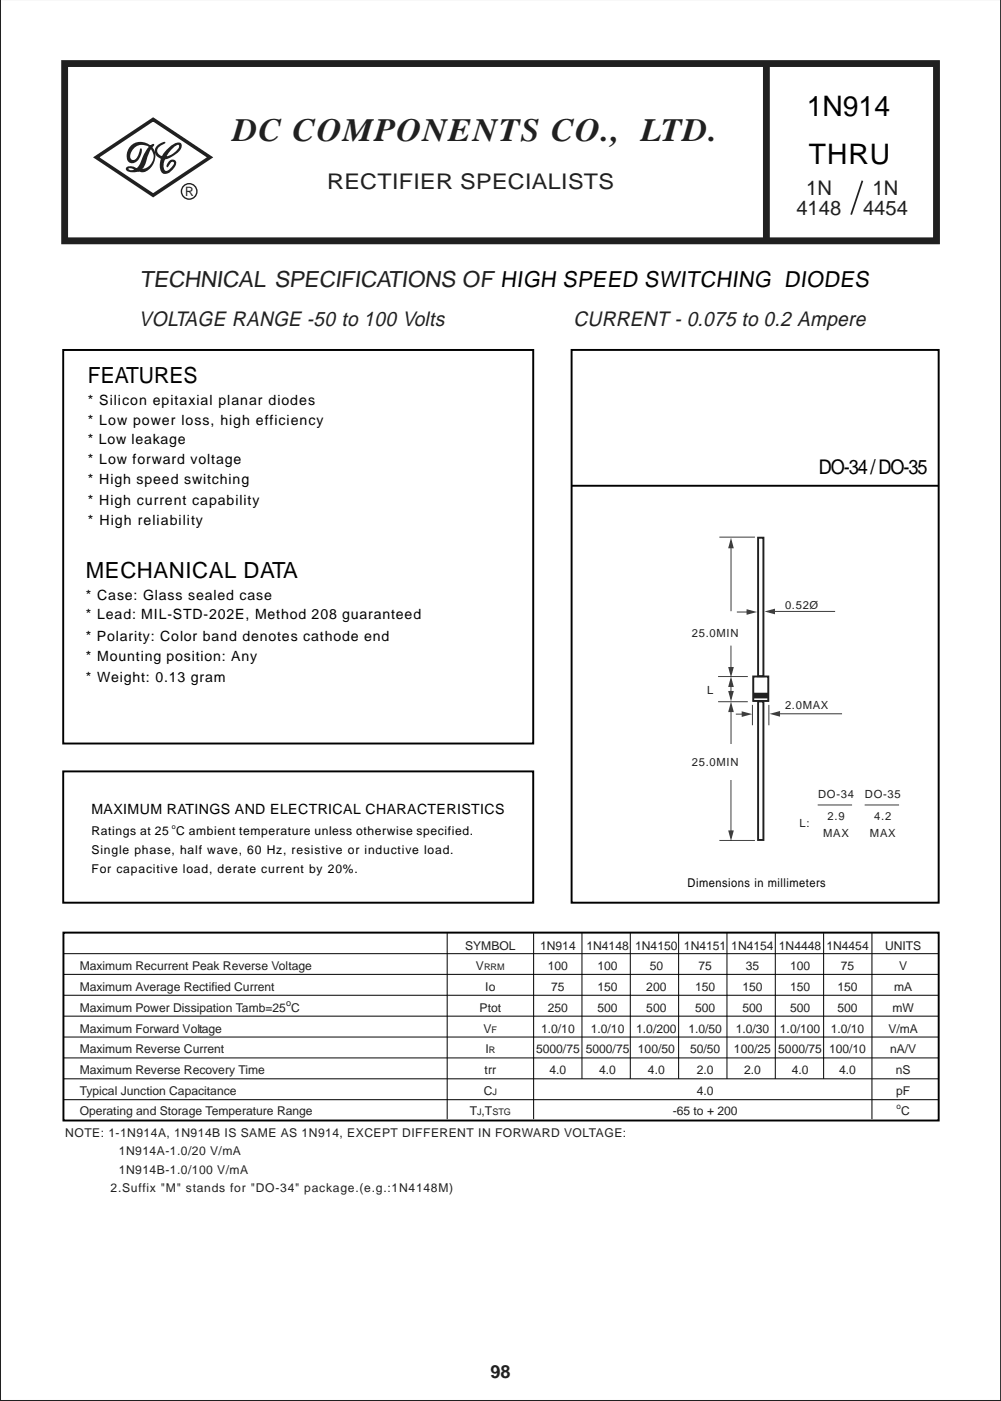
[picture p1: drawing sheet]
<svg xmlns="http://www.w3.org/2000/svg" width="175mm" height="245mm" viewBox="0 0 175 245" stroke-linecap="round" stroke-linejoin="round" font-family="sans-serif">
<defs><g id="words">
<text font-size="5.7" fill="#231f20" x="40.7" y="24.6">DC COMPONENTS CO., LTD.</text>
<g font-size="4.9">
<text x="141" y="20.3">1N914</text>
<text x="141.4" y="28.6">THRU</text>
</g>
<text font-size="3.9" fill="#231f20" x="24.5" y="50.2">TECHNICAL SPECIFICATIONS OF HIGH SPEED SWITCHING DIODES</text>
<g font-size="3.9">
<text x="15.4" y="67">FEATURES</text>
<text x="15" y="101">MECHANICAL DATA</text>
</g>
<text font-size="3.8" fill="#231f20" x="57.2" y="33.1">RECTIFIER SPECIALISTS</text>
<g font-size="3.6" fill="#231f20">
<text x="24.3" y="57">VOLTAGE RANGE -50 to 100 Volts</text>
<text x="100.2" y="57">CURRENT - 0.075 to 0.2 Ampere</text>
</g>
<g font-size="3.5" fill="#231f20">
<text x="140.9" y="34">1N</text>
<text x="152.5" y="34">1N</text>
<text x="139.2" y="37.5">4148</text>
<text x="150.9" y="37.5">4454</text>
</g>
<text font-size="3.5" x="143.1" y="82.8">DO-34 / DO-35</text>
<text font-size="3.2" fill="#231f20" x="85.7" y="240.8">98</text>
<g font-size="2.5">
<text x="15.4" y="70.7">* Silicon epitaxial planar diodes</text>
<text x="15.4" y="77.6">* Low leakage</text>
<text x="15.4" y="74.2">* Low power loss, high efficiency</text>
<text x="15.4" y="81">* Low forward voltage</text>
<text x="15.4" y="84.5">* High speed switching</text>
<text x="15.4" y="88.2">* High current capability</text>
<text x="15.4" y="91.7">* High reliability</text>
<text x="15" y="104.9">* Case: Glass sealed case</text>
<text x="15" y="108.2">* Lead: MIL-STD-202E, Method 208 guaranteed</text>
<text x="15" y="111.9">* Polarity: Color band denotes cathode end</text>
<text x="15" y="115.5">* Mounting position: Any</text>
<text x="15" y="119.2">* Weight: 0.13 gram</text>
<text x="16" y="142.3">MAXIMUM RATINGS AND ELECTRICAL CHARACTERISTICS</text>
</g>
<text font-size="2.3" fill="#231f20" x="32.4" y="34.2">R</text>
<g font-size="2.1">
<text x="16" y="145.9">Ratings at 25 C ambient temperature unless otherwise specified.</text>
<text x="16" y="149.3">Single phase, half wave, 60 Hz, resistive or inductive load.</text>
<text x="16" y="152.6">For capacitive load, derate current by 20%.</text>
<text x="120.2" y="154.9">Dimensions in millimeters</text>
</g>
<g font-size="2.1" fill="#231f20">
<text x="81.3" y="166">SYMBOL</text>
<text x="94.4" y="166">1N914</text>
<text x="102.5" y="166">1N4148 1N4150 1N4151 1N4154 1N4448 1N4454</text>
<text x="154.7" y="166">UNITS</text>
<text x="13.9" y="173.2">Maximum Average Rectified Current</text>
<text x="13.9" y="169.6">Maximum Recurrent Peak Reverse Voltage</text>
<text x="83.2" y="169.6">V</text>
<text x="84.8" y="173.2">Io</text>
<text x="95.8" y="169.6">100</text>
<text x="96.4" y="173.2">75</text>
<text x="104.4" y="173.2">150</text>
<text x="104.4" y="169.6">100</text>
<text x="113" y="173.2">200</text>
<text x="113.6" y="169.6">50</text>
<text x="121.5" y="173.2">150</text>
<text x="122.1" y="169.6">75</text>
<text x="129.8" y="173.2">150</text>
<text x="130.4" y="169.6">35</text>
<text x="138.1" y="173.2">150</text>
<text x="138.1" y="169.6">100</text>
<text x="146.4" y="173.2">150</text>
<text x="147" y="169.6">75</text>
<text x="156.3" y="173.2">mA</text>
<text x="157.2" y="169.6">V</text>
<text x="13.9" y="176.8">Maximum Power Dissipation Tamb=25 C</text>
<text x="83.8" y="176.8">Ptot</text>
<text x="95.8" y="176.8">250</text>
<text x="104.4" y="176.8">500</text>
<text x="113" y="176.8">500</text>
<text x="121.5" y="176.8">500</text>
<text x="129.8" y="176.8">500</text>
<text x="138.1" y="176.8">500</text>
<text x="146.4" y="176.8">500</text>
<text x="156" y="176.8">mW</text>
<text x="13.9" y="184.1">Maximum Reverse Current</text>
<text x="13.9" y="180.4">Maximum Forward Voltage</text>
<text x="84.5" y="180.4">V</text>
<text x="84.8" y="184.1">I</text>
<text x="93.7" y="184.1">5000/75 5000/75 100/50</text>
<text x="94.6" y="180.4">1.0/10</text>
<text x="103.3" y="180.4">1.0/10</text>
<text x="111.2" y="180.4">1.0/200</text>
<text x="120.3" y="180.4">1.0/50</text>
<text x="120.6" y="184.1">50/50</text>
<text x="128.3" y="184.1">100/25 5000/75 100/10</text>
<text x="128.6" y="180.4">1.0/30</text>
<text x="136.3" y="180.4">1.0/100</text>
<text x="145.2" y="180.4">1.0/10</text>
<text x="155.3" y="180.4">V/mA</text>
<text x="155.6" y="184.1">nA/V</text>
<text x="13.9" y="187.7">Maximum Reverse Recovery Time</text>
<text x="13.9" y="191.3">Typical Junction Capacitance</text>
<text x="84.6" y="191.3">C</text>
<text x="84.7" y="187.7">trr</text>
<text x="96.1" y="187.7">4.0</text>
<text x="104.7" y="187.7">4.0</text>
<text x="113.3" y="187.7">4.0</text>
<text x="121.8" y="191.3">4.0</text>
<text x="121.8" y="187.7">2.0</text>
<text x="130.1" y="187.7">2.0</text>
<text x="138.4" y="187.7">4.0</text>
<text x="146.7" y="187.7">4.0</text>
<text x="156.6" y="187.7">nS</text>
<text x="156.6" y="191.3">pF</text>
<text x="13.9" y="194.9">Operating and Storage Temperature Range</text>
<text x="82.1" y="194.9">T ,T</text>
<text x="117.6" y="194.9">-65 to + 200</text>
<text x="157.5" y="194.9">C</text>
<text x="11.4" y="198.7">NOTE: 1-1N914A, 1N914B IS SAME AS 1N914, EXCEPT DIFFERENT IN FORWARD VOLTAGE:</text>
<text x="20.8" y="201.9">1N914A-1.0/20 V/mA</text>
<text x="19.3" y="208.3">2.Suffix &quot;M&quot; stands for &quot;DO-34&quot; package.(e.g.:1N4148M)</text>
<text x="20.8" y="205.1">1N914B-1.0/100 V/mA</text>
</g>
<g font-size="2" fill="#231f20">
<text x="137.2" y="106.4">0.52Ø</text>
<text x="120.9" y="111.3">25.0MIN</text>
<text x="123.6" y="121.2">L</text>
<text x="137.2" y="123.8">2.0MAX</text>
<text x="120.9" y="133.9">25.0MIN</text>
<text x="143" y="139.4">DO-34</text>
<text x="144.7" y="143.4">2.9</text>
<text x="151.2" y="139.4">DO-35</text>
<text x="152.8" y="143.4">4.2</text>
<text x="139.8" y="144.5">L:</text>
<text x="143.9" y="146.3">MAX</text>
<text x="152.1" y="146.3">MAX</text>
</g>
<g font-size="1.6" fill="#231f20">
<text x="84.6" y="169.6">RRM</text>
<text x="50" y="175.8">o</text>
<text x="85.4" y="184.1">R</text>
<text x="85.9" y="180.4">F</text>
<text x="86.1" y="191.3">J</text>
<text x="83.4" y="194.9">J</text>
<text x="86.1" y="194.9">STG</text>
</g>
<text font-size="1.4" fill="#231f20" x="156.7" y="193.8">o</text>
<text font-size="1.2" x="30" y="144.9">o</text>
</g></defs>
<path d="M131.6 121.6h2.7" fill="none" stroke="#231f20" stroke-width="1" stroke-linecap="butt"/>
<path d="M132.5 94h.9v24.2h-.9zM131.7 118.2h2.6v4.3h-2.6zM132.5 122.6h.9v24.2h-.9z" fill="none" stroke="#231f20" stroke-width=".34"/>
<path d="M125.7 93.9h6.3M127.8 94.6v12.2M125.5 118.2h5.2M125.5 122.6h5.2" fill="none" stroke="#3c3c3d" stroke-width=".17"/>
<path d="M127.8 94l.5 1.8h-1z" fill="#3c3c3d"/>
<path d="M127.8 112.8v4.1" fill="none" stroke="#3c3c3d" stroke-width=".17"/>
<path d="M127.3 116.6h1l-.5 1.8z" fill="#3c3c3d"/>
<path d="M127.8 118.7v3.4" fill="none" stroke="#3c3c3d" stroke-width=".17"/>
<g fill="#3c3c3d">
<path d="M127.8 118.2l.5 1.9h-1z"/>
<path d="M127.3 120.7h1l-.5 1.9z"/>
</g>
<path d="M128.8 107h2" fill="none" stroke="#3c3c3d" stroke-width=".17"/>
<path d="M130.5 106.5l1.8 .4-1.8 .5z" fill="#3c3c3d"/>
<path d="M127.8 123.2v6.8M125.7 146.9h6.3" fill="none" stroke="#3c3c3d" stroke-width=".17"/>
<path d="M127.8 122.6l.5 1.8h-1z" fill="#3c3c3d"/>
<path d="M127.8 136.3v9.2" fill="none" stroke="#3c3c3d" stroke-width=".17"/>
<path d="M127.3 145.1h1l-.5 1.9z" fill="#3c3c3d"/>
<path d="M128.6 124.8h1.4" fill="none" stroke="#3c3c3d" stroke-width=".17"/>
<path d="M129.7 124.3l1.8 .5-1.8 .5z" fill="#3c3c3d"/>
<path d="M135.1 106.8h10.9" fill="none" stroke="#3c3c3d" stroke-width=".17"/>
<path d="M133.6 106.9l1.9-.5v1z" fill="#3c3c3d"/>
<path d="M136 124.7h11.2" fill="none" stroke="#3c3c3d" stroke-width=".17"/>
<path d="M134.5 124.7l1.9-.4v.9z" fill="#3c3c3d"/>
<path d="M131.5 123.2v3.5M134.4 123.2v3.5" fill="none" stroke="#3c3c3d" stroke-width=".17"/>
<path d="M0 -.1v244.9h175v-244.9" fill="none" stroke="#231f20" stroke-width=".35"/>
<path d="M11 61.2h82.2v68.7h-82.2zM99.9 61.2h64.2v96.5h-64.2zM99.9 84.9h64.1M11 134.8h82.2v22.9h-82.2z" fill="none" stroke="#000" stroke-width=".34"/>
<path d="M11.3 11.1h152.4v31h-152.4zM134 11.1v31" fill="none" stroke="#231f20" stroke-width="1.2" stroke-linecap="butt"/>
<path d="M16.8 27.5l10-6.6 9.9 6.6-9.9 6.6z" fill="none" stroke="#231f20" stroke-width=".62" stroke-linecap="butt"/>
<circle cx="33.1" cy="33.4" r="1.35" fill="none" stroke="#231f20" stroke-width=".24"/>
<g fill="#231f20">
<path d="M22.8 25.6a2.58 2.58 0 0 1 3.6-.1 2.58 2.58 0 0 1 .1 3.6 1.95 1.95 0 0 1-2.9 .6l-.8-.3h-.3v.1a1.46 1.46 0 0 0 2-1 5.3 5.3 0 0 1 2.2-3.3h.2l.1 .1a6.9 6.9 0 0 0-1.6 3.5 2.2 2.2 0 0 1-3.3 1l-.1-.3a.99 .99 0 0 1 1.5-.3 2.16 2.16 0 0 0 3-.7 2.16 2.16 0 0 0-.8-3 2.08 2.08 0 0 0-2.9 2.1l.2 .3a1.03 1.03 0 0 0 1.2-1l.2-.7 .1-.3h.2a2.23 2.23 0 0 1-1.6 2.6 1.11 1.11 0 0 1-.9-1.5l.3-1z"/>
<path d="M27.3 25.6a2.44 2.44 0 0 1 1.5-.8l.1 .2-.5 .3a1.02 1.02 0 0 0-.9 1 1.02 1.02 0 0 0 .9 1 3 3 0 0 0 2.9-1.7v-.2a1.57 1.57 0 0 0-1.4 .9 3.6 3.6 0 0 0-1.2 3.2l.1 .3a.81 .81 0 0 0 1-.4 .93 .93 0 0 0 .5-1.1 1.05 1.05 0 0 0-.9 .9h-.3a1.02 1.02 0 0 1 .5-1.1 1.02 1.02 0 0 1 1.1 0 1.66 1.66 0 0 1-.7 1.8 1.08 1.08 0 0 1-1.3 .5 1.08 1.08 0 0 1-.8-1.1 4.4 4.4 0 0 1 3.2-4.4l.4 .1a.71 .71 0 0 1 .1 1 4.9 4.9 0 0 1-2.8 1.9 1.47 1.47 0 0 1-1.5-.7 1.47 1.47 0 0 1 0-1.6z"/>
</g>
<g fill="none" stroke="#000" stroke-width=".17">
<path d="M11.1 166.7h153M11.1 163h153M11.1 170.3h153M11.1 173.9h153M11.1 177.6h153M78.2 163.1v32.5M93.3 163.1v32.5M101.7 163.1v25.4M110.2 163.1v25.4M118.6 163.1v25.4M127.1 163.1v25.4M135.5 163.1v25.4"/>
<path d="M144 163.1v25.4M152.4 163.1v32.5M11.1 181.2h153M11.1 184.9h153M11.1 188.5h153M11.1 192.2h153"/>
</g>
<path d="M11.1 163h153v32.8h-153z" fill="none" stroke="#000" stroke-width=".34"/>
<path d="M150.8 31.6l-2 5.9" fill="none" stroke="#231f20" stroke-width=".3"/>
<path d="M142.9 140.7h6M151.2 140.7h6" fill="none" stroke="#3c3c3d" stroke-width=".17"/>
<use href="#words"/>
</svg>
